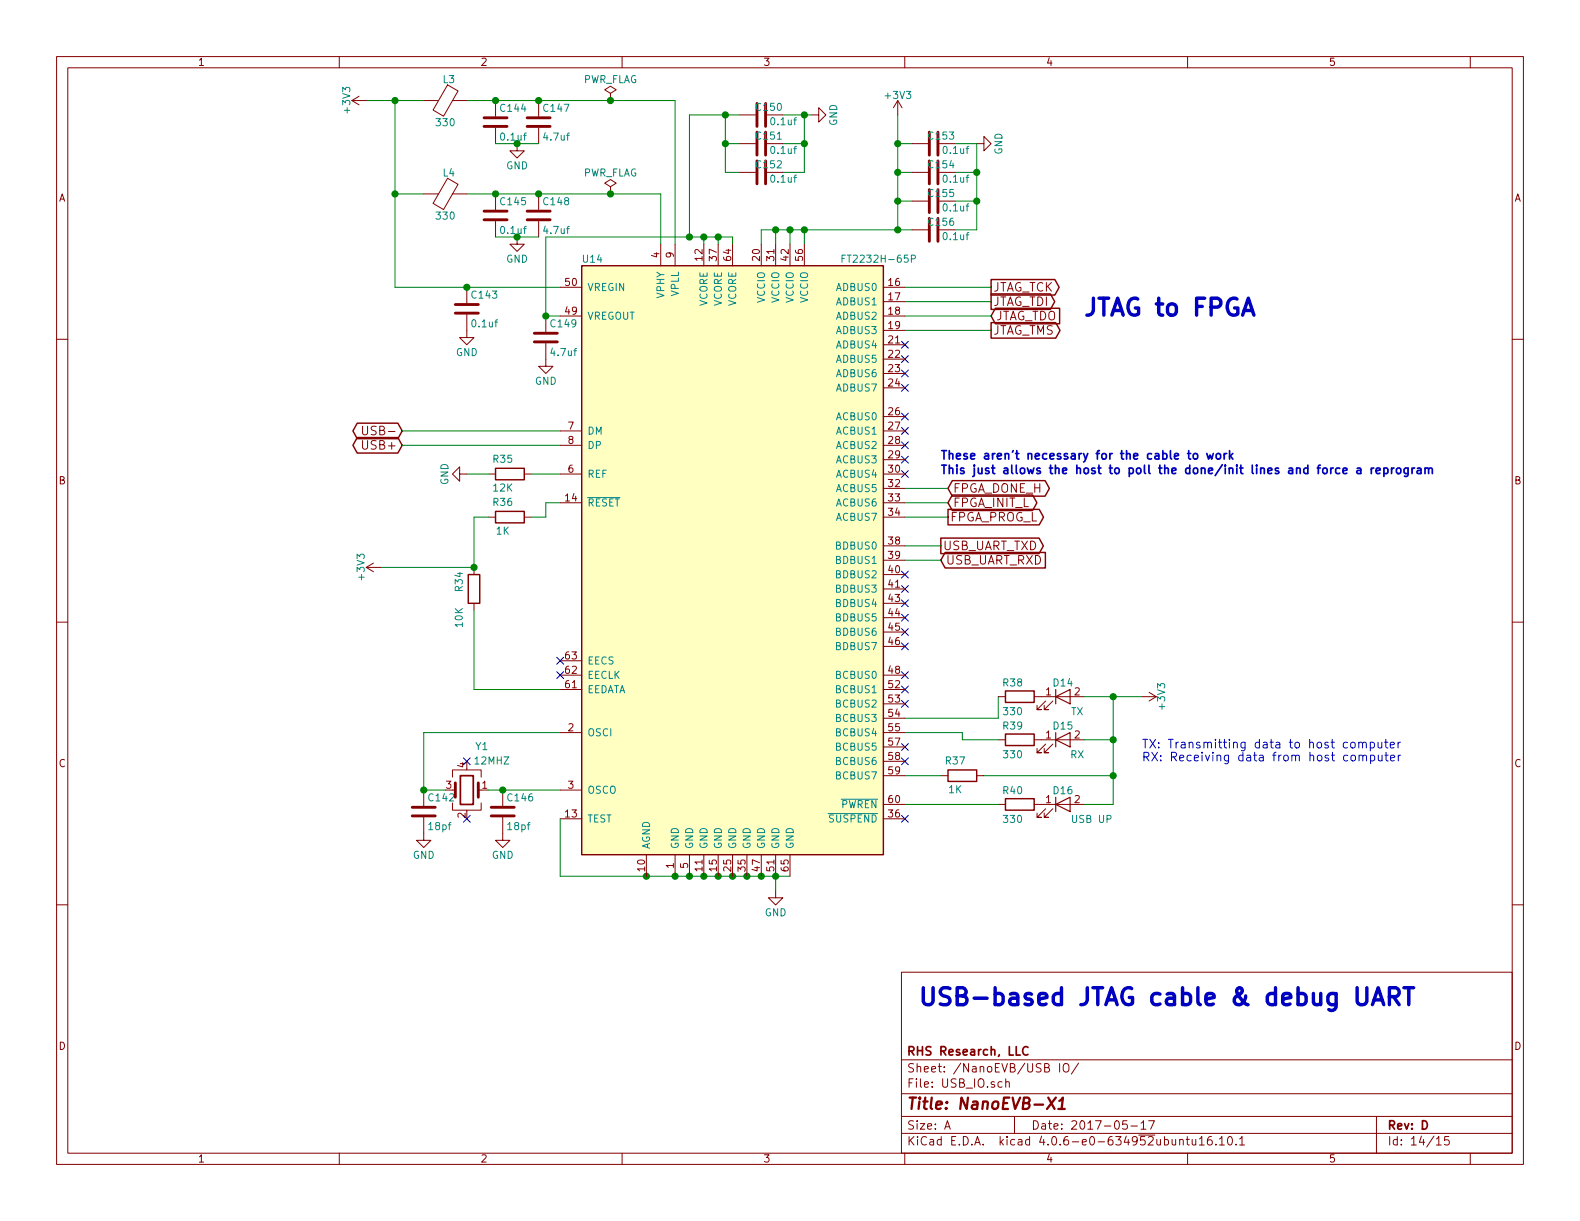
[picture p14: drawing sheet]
<svg xmlns="http://www.w3.org/2000/svg" width="279mm" height="216mm" viewBox="0 0 279 216" stroke-linecap="round" stroke-linejoin="round" font-family="sans-serif">
<defs><g id="words">
<g font-size="4.2" fill="#0000c2">
<text x="191.8" y="55.9">JTAG to FPGA</text>
<text x="162.6" y="177.8">USB-based JTAG cable &amp; debug UART</text>
</g>
<text font-size="2.8" fill="#840000" x="160.4" y="196.2">Title: NanoEVB-X1</text>
<g font-size="2.1" fill="#840000">
<text x="175.7" y="51.6">JTAG_TCK</text>
<text x="175.7" y="54.1">JTAG_TDI</text>
<text x="175.7" y="59.2">JTAG_TMS</text>
<text x="176.2" y="56.6">JTAG_TDO</text>
<text x="65" y="77">USB-</text>
<text x="64.5" y="79.5">USB+</text>
<text x="168.6" y="89.7">FPGA_INIT_L</text>
<text x="168.6" y="87.1">FPGA_DONE_H</text>
<text x="168" y="92.2">FPGA_PROG_L</text>
<text x="166.8" y="97.3">USB_UART_TXD</text>
<text x="167.3" y="99.8">USB_UART_RXD</text>
<text x="160.4" y="189.6">Sheet: /NanoEVB/USB IO/</text>
<text x="160.4" y="186.6">RHS Research, LLC</text>
<text x="160.4" y="192.3">File: USB_IO.sch</text>
<text x="160.4" y="202.5">KiCad E.D.A. kicad 4.0.6-e0-634952ubuntu16.10.1</text>
<text x="160.4" y="199.7">Size: A</text>
<text x="182.4" y="199.7">Date: 2017-05-17</text>
<text x="245.4" y="199.7">Rev: D</text>
<text x="245.4" y="202.5">Id: 14/15</text>
</g>
<g font-size="2.1" fill="#0000c2">
<text x="166.4" y="81.3">These aren't necessary for the cable to work</text>
<text x="166.4" y="83.8">This just allows the host to poll the done/init lines and force a reprogram</text>
<text x="201.9" y="132.3">TX: Transmitting data to host computer</text>
<text x="201.9" y="134.6">RX: Receiving data from host computer</text>
</g>
<g font-size="1.8" fill="#840000">
<text x="35" y="11.6">1</text>
<text x="85" y="11.6">2</text>
<text x="135" y="11.6">3</text>
<text x="185" y="11.6">4</text>
<text x="235" y="11.6">5</text>
<text x="10.4" y="35.6">A</text>
<text x="267.8" y="35.6">A</text>
<text x="116.6" y="45.6" transform="rotate(-90 116.6 45.6)">4</text>
<text x="119.1" y="45.6" transform="rotate(-90 119.1 45.6)">9</text>
<text x="124.2" y="46.1" transform="rotate(-90 124.2 46.1)">12</text>
<text x="126.7" y="46.1" transform="rotate(-90 126.7 46.1)">37</text>
<text x="129.3" y="46.1" transform="rotate(-90 129.3 46.1)">64</text>
<text x="134.4" y="46.1" transform="rotate(-90 134.4 46.1)">20</text>
<text x="136.9" y="46.1" transform="rotate(-90 136.9 46.1)">31</text>
<text x="139.4" y="46.1" transform="rotate(-90 139.4 46.1)">42</text>
<text x="142" y="46.1" transform="rotate(-90 142 46.1)">56</text>
<text x="100" y="50.5">50</text>
<text x="157.1" y="50.5">16</text>
<text x="157.1" y="53.1">17</text>
<text x="100" y="55.6">49</text>
<text x="157.1" y="55.6">18</text>
<text x="157.1" y="58.2">19</text>
<text x="157.1" y="60.7">21</text>
<text x="157.1" y="63.2">22</text>
<text x="157.1" y="65.8">23</text>
<text x="157.1" y="68.3">24</text>
<text x="100.5" y="75.9">7</text>
<text x="157.1" y="73.4">26</text>
<text x="157.1" y="75.9">27</text>
<text x="100.5" y="83.6">6</text>
<text x="100.5" y="78.5">8</text>
<text x="157.1" y="83.6">30</text>
<text x="157.1" y="78.5">28</text>
<text x="157.1" y="81">29</text>
<text x="10.4" y="85.6">B</text>
<text x="100" y="88.6">14</text>
<text x="157.1" y="86.1">32</text>
<text x="157.1" y="88.6">33</text>
<text x="267.8" y="85.6">B</text>
<text x="157.1" y="91.2">34</text>
<text x="157.1" y="101.3">40</text>
<text x="157.1" y="96.3">38</text>
<text x="157.1" y="98.8">39</text>
<text x="157.1" y="103.9">41</text>
<text x="157.1" y="106.4">43</text>
<text x="157.1" y="109">44</text>
<text x="157.1" y="111.5">45</text>
<text x="100" y="119.1">62</text>
<text x="100" y="116.6">63</text>
<text x="157.1" y="114">46</text>
<text x="157.1" y="119.1">48</text>
<text x="100" y="121.7">61</text>
<text x="157.1" y="121.7">52</text>
<text x="157.1" y="124.2">53</text>
<text x="184.9" y="122.9">1</text>
<text x="190" y="122.9">2</text>
<text x="100.5" y="129.3">2</text>
<text x="157.1" y="126.7">54</text>
<text x="157.1" y="129.3">55</text>
<text x="157.1" y="131.8">57</text>
<text x="184.9" y="130.6">1</text>
<text x="190" y="130.6">2</text>
<text x="10.4" y="135.6">C</text>
<text x="82.3" y="135.7" transform="rotate(-90 82.3 135.7)">4</text>
<text x="157.1" y="134.4">58</text>
<text x="157.1" y="136.9">59</text>
<text x="267.8" y="135.6">C</text>
<text x="78.9" y="139.4">3</text>
<text x="85.2" y="139.4">1</text>
<text x="100.5" y="139.4">3</text>
<text x="157.1" y="142">60</text>
<text x="184.9" y="142">1</text>
<text x="190" y="142">2</text>
<text x="82.3" y="144.6" transform="rotate(-90 82.3 144.6)">2</text>
<text x="100" y="144.5">13</text>
<text x="157.1" y="144.5">36</text>
<text x="114" y="154" transform="rotate(-90 114 154)">10</text>
<text x="119.1" y="153.5" transform="rotate(-90 119.1 153.5)">1</text>
<text x="121.7" y="153.5" transform="rotate(-90 121.7 153.5)">5</text>
<text x="124.2" y="154" transform="rotate(-90 124.2 154)">11</text>
<text x="126.7" y="154" transform="rotate(-90 126.7 154)">15</text>
<text x="129.3" y="154" transform="rotate(-90 129.3 154)">25</text>
<text x="131.8" y="154" transform="rotate(-90 131.8 154)">35</text>
<text x="134.4" y="154" transform="rotate(-90 134.4 154)">47</text>
<text x="136.9" y="154" transform="rotate(-90 136.9 154)">51</text>
<text x="139.4" y="154" transform="rotate(-90 139.4 154)">65</text>
<text x="10.4" y="185.6">D</text>
<text x="267.8" y="185.6">D</text>
<text x="35" y="205.5">1</text>
<text x="85" y="205.5">2</text>
<text x="135" y="205.5">3</text>
<text x="185" y="205.5">4</text>
<text x="235" y="205.5">5</text>
</g>
<g font-size="1.8" fill="#008484">
<text x="78.4" y="14.7">L3</text>
<text x="103" y="14.7">PWR_FLAG</text>
<text x="156.7" y="17.5">+3V3</text>
<text x="61.9" y="19.8" transform="rotate(-90 61.9 19.8)">+3V3</text>
<text x="77.3" y="22.3">330</text>
<text x="88.6" y="19.8">C144</text>
<text x="96.2" y="19.8">C147</text>
<text x="133.9" y="19.6">C150</text>
<text x="136.4" y="22.1">0.1uf</text>
<text x="148" y="22.3" transform="rotate(-90 148 22.3)">GND</text>
<text x="88.7" y="24.8">0.1uf</text>
<text x="89.5" y="29.9">GND</text>
<text x="96.3" y="24.8">4.7uf</text>
<text x="133.9" y="24.7">C151</text>
<text x="133.9" y="29.7">C152</text>
<text x="136.4" y="27.2">0.1uf</text>
<text x="164.3" y="24.7">C153</text>
<text x="164.3" y="29.7">C154</text>
<text x="166.9" y="27.2">0.1uf</text>
<text x="177.2" y="27.4" transform="rotate(-90 177.2 27.4)">GND</text>
<text x="78.4" y="31.2">L4</text>
<text x="103" y="31.2">PWR_FLAG</text>
<text x="136.4" y="32.3">0.1uf</text>
<text x="164.3" y="34.8">C155</text>
<text x="166.9" y="32.3">0.1uf</text>
<text x="77.3" y="38.8">330</text>
<text x="88.6" y="36.3">C145</text>
<text x="88.7" y="41.4">0.1uf</text>
<text x="96.2" y="36.3">C148</text>
<text x="96.3" y="41.4">4.7uf</text>
<text x="164.3" y="39.9">C156</text>
<text x="166.9" y="37.4">0.1uf</text>
<text x="89.5" y="46.4">GND</text>
<text x="103.1" y="46.4">U14</text>
<text x="149.8" y="46.4">FT2232H-65P</text>
<text x="166.9" y="42.4">0.1uf</text>
<text x="83.5" y="52.8">C143</text>
<text x="103.9" y="51.4">VREGIN</text>
<text x="117.5" y="52.8" transform="rotate(-90 117.5 52.8)">VPHY</text>
<text x="120" y="52.5" transform="rotate(-90 120 52.5)">VPLL</text>
<text x="135.3" y="53.6" transform="rotate(-90 135.3 53.6)">VCCIO</text>
<text x="137.8" y="53.6" transform="rotate(-90 137.8 53.6)">VCCIO</text>
<text x="140.3" y="53.6" transform="rotate(-90 140.3 53.6)">VCCIO</text>
<text x="142.9" y="53.6" transform="rotate(-90 142.9 53.6)">VCCIO</text>
<text x="147.9" y="51.4">ADBUS0</text>
<text x="147.9" y="54">ADBUS1</text>
<text x="83.6" y="57.9">0.1uf</text>
<text x="97.5" y="57.9">C149</text>
<text x="103.9" y="56.5">VREGOUT</text>
<text x="125.1" y="54.3" transform="rotate(-90 125.1 54.3)">VCORE</text>
<text x="127.6" y="54.3" transform="rotate(-90 127.6 54.3)">VCORE</text>
<text x="130.2" y="54.3" transform="rotate(-90 130.2 54.3)">VCORE</text>
<text x="147.9" y="56.5">ADBUS2</text>
<text x="147.9" y="59.1">ADBUS3</text>
<text x="80.6" y="62.9">GND</text>
<text x="97.6" y="62.9">4.7uf</text>
<text x="147.9" y="61.6">ADBUS4</text>
<text x="147.9" y="64.1">ADBUS5</text>
<text x="94.6" y="68">GND</text>
<text x="147.9" y="66.7">ADBUS6</text>
<text x="147.9" y="69.2">ADBUS7</text>
<text x="103.9" y="76.8">DM</text>
<text x="147.9" y="74.3">ACBUS0</text>
<text x="147.9" y="76.8">ACBUS1</text>
<text x="87.3" y="81.8">R35</text>
<text x="103.9" y="79.4">DP</text>
<text x="147.9" y="79.4">ACBUS2</text>
<text x="147.9" y="81.9">ACBUS3</text>
<text x="79.3" y="85.8" transform="rotate(-90 79.3 85.8)">GND</text>
<text x="87.3" y="86.9">12K</text>
<text x="87.3" y="89.4">R36</text>
<text x="103.9" y="84.5">REF</text>
<text x="103.9" y="89.5">RESET</text>
<text x="147.9" y="84.5">ACBUS4</text>
<text x="147.9" y="87">ACBUS5</text>
<text x="147.9" y="89.5">ACBUS6</text>
<text x="87.8" y="94.5">1K</text>
<text x="147.9" y="92.1">ACBUS7</text>
<text x="147.9" y="97.2">BDBUS0</text>
<text x="147.9" y="99.7">BDBUS1</text>
<text x="64.5" y="102.4" transform="rotate(-90 64.5 102.4)">+3V3</text>
<text x="81.8" y="104.5" transform="rotate(-90 81.8 104.5)">R34</text>
<text x="147.9" y="102.2">BDBUS2</text>
<text x="147.9" y="104.8">BDBUS3</text>
<text x="147.9" y="107.3">BDBUS4</text>
<text x="81.8" y="110.8" transform="rotate(-90 81.8 110.8)">10K</text>
<text x="147.9" y="109.9">BDBUS5</text>
<text x="147.9" y="112.4">BDBUS6</text>
<text x="103.9" y="117.5">EECS</text>
<text x="147.9" y="114.9">BDBUS7</text>
<text x="103.9" y="122.6">EEDATA</text>
<text x="103.9" y="120">EECLK</text>
<text x="147.9" y="122.6">BCBUS1</text>
<text x="147.9" y="125.1">BCBUS2</text>
<text x="147.9" y="120">BCBUS0</text>
<text x="177.4" y="121.4">R38</text>
<text x="186.3" y="121.4">D14</text>
<text x="206" y="125.3" transform="rotate(-90 206 125.3)">+3V3</text>
<text x="103.9" y="130.2">OSCI</text>
<text x="147.9" y="127.6">BCBUS3</text>
<text x="147.9" y="130.2">BCBUS4</text>
<text x="177.4" y="129">R39</text>
<text x="177.6" y="126.4">330</text>
<text x="186.3" y="129">D15</text>
<text x="189.4" y="126.4">TX</text>
<text x="84" y="135.2">12MHZ</text>
<text x="84.1" y="132.6">Y1</text>
<text x="147.9" y="132.7">BCBUS5</text>
<text x="147.9" y="135.3">BCBUS6</text>
<text x="147.9" y="137.8">BCBUS7</text>
<text x="167.3" y="135.2">R37</text>
<text x="177.6" y="134.1">330</text>
<text x="189.3" y="134.1">RX</text>
<text x="75.9" y="141.7">C142</text>
<text x="89.9" y="141.7">C146</text>
<text x="103.9" y="140.3">OSCO</text>
<text x="148.6" y="142.9">PWREN</text>
<text x="167.8" y="140.2">1K</text>
<text x="177.4" y="140.4">R40</text>
<text x="186.3" y="140.4">D16</text>
<text x="75.9" y="146.8">18pf</text>
<text x="89.9" y="146.8">18pf</text>
<text x="103.9" y="145.4">TEST</text>
<text x="146.6" y="145.4">SUSPEND</text>
<text x="177.6" y="145.5">330</text>
<text x="189.7" y="145.5">USB UP</text>
<text x="73" y="151.8">GND</text>
<text x="86.9" y="151.8">GND</text>
<text x="114.9" y="150.1" transform="rotate(-90 114.9 150.1)">AGND</text>
<text x="120" y="150.1" transform="rotate(-90 120 150.1)">GND</text>
<text x="122.6" y="150.1" transform="rotate(-90 122.6 150.1)">GND</text>
<text x="125.1" y="150.1" transform="rotate(-90 125.1 150.1)">GND</text>
<text x="127.6" y="150.1" transform="rotate(-90 127.6 150.1)">GND</text>
<text x="130.2" y="150.1" transform="rotate(-90 130.2 150.1)">GND</text>
<text x="132.7" y="150.1" transform="rotate(-90 132.7 150.1)">GND</text>
<text x="135.3" y="150.1" transform="rotate(-90 135.3 150.1)">GND</text>
<text x="137.8" y="150.1" transform="rotate(-90 137.8 150.1)">GND</text>
<text x="140.3" y="150.1" transform="rotate(-90 140.3 150.1)">GND</text>
<text x="135.2" y="162">GND</text>
</g>
</g></defs>
<g fill="none" stroke="#840000" stroke-width=".18">
<path d="M10 10h259.4v195.9h-259.4zM12 12h255.4v191.9h-255.4zM60 10v2M62.2 17.8h2.6M62.2 17.8l1.3 .7M63.5 17l-1.3 .8M74.9 17.8h2.6M79.1 15l1.9 1.1-2.6 4.4-1.8-1zM80 17.8h2.5M87.6 17.8v2.8M95.2 17.8v2.8M107.9 17.8h.1"/>
<path d="M107.9 16.5l1.1-.6-1.1-.7-1 .7 1 .6v1.3M110 10v2M158.7 17.8l-.7 1.3M158.7 17.8v2.5M158.7 17.8l.8 1.3M160 10v2M210 10v2M260 10v2M74.9 34.3h2.6M79.1 31.5l1.9 1.1-2.6 4.5-1.8-1.1zM80 34.3h2.5M87.6 22.6v2.8"/>
<path d="M87.6 34.3v2.8M87.6 39.1v2.8M91.4 25.4v1.3h1.3l-1.3 1.2-1.2-1.2h1.2M95.2 22.6v2.8M95.2 34.3v2.8M95.2 39.1v2.8M107.9 34.3h.1M107.9 33l1.1-.6-1.1-.6-1 .6 1 .6v1.3M130.8 20.3h2.8M130.8 25.4h2.8M130.8 30.5h2.8M135.6 20.3h2.8"/>
<path d="M135.6 25.4h2.8M135.6 30.5h2.8M143.5 20.3h1.3v-1.2l1.2 1.2-1.2 1.3v-1.3M161.3 25.4h2.8M161.3 30.5h2.8M161.3 35.6h2.8M166.1 25.4h2.8M166.1 30.5h2.8M166.1 35.6h2.8M172.7 25.4h1.3v-1.3l1.3 1.3-1.3 1.3v-1.3M10 60h2M82.5 55.6v4.1h1.3l-1.3 1.3-1.2-1.3h1.2"/>
<path d="M82.5 50.8v2.8M91.4 41.9v1.3h1.3l-1.3 1.3-1.2-1.3h1.2M96.5 55.9v2.8M99.1 50.8h3.8M99.1 55.9h3.8M116.8 43.2v3.8M119.4 43.2v3.8M124.5 43.2v3.8M127 43.2v3.8M129.5 43.2v3.8M134.6 43.2v3.8M137.2 43.2v3.8"/>
<path d="M139.7 43.2v3.8M142.2 43.2v3.8M156.2 50.8h3.8M156.2 53.3h3.8M156.2 55.9h3.8M156.2 58.4h3.8M161.3 40.6h2.8M166.1 40.6h2.8M267.4 60h2M64.1 75.4l.1 1.3a.48 .48 0 0 0 .8-.1v-1.2M96.5 60.7v4.1h1.3l-1.3 1.2-1.3-1.2h1.3M99.1 76.2h3.8"/>
<path d="M99.1 78.7h3.8M156.2 76.2h3.8M156.2 78.7h3.8M156.2 61h3.8M156.2 63.5h3.8M156.2 66h3.8M156.2 68.6h3.8M156.2 73.7h3.8M66 99.6l-1.2 .7M81.3 83.8v-1.2l-1.3 1.2 1.3 1.3v-1.3h1.2M86.4 83.8h1.2M86.4 91.4h1.2"/>
<path d="M92.7 83.8h1.3M92.7 91.4h1.3M99.1 83.8h3.8M99.1 88.9h3.8M156.2 83.8h3.8M156.2 91.4h3.8M156.2 86.4h3.8M156.2 88.9h3.8M156.2 96.5h3.8M156.2 81.3h3.8M156.2 99.1h3.8M10 110h2"/>
<path d="M64.8 100.3l1.2 .8M64.8 100.3h2.5M83.8 100.3v1.3M83.8 106.7v1.3M99.1 119.4h3.8M99.1 116.8h3.8M156.2 101.6h3.8M156.2 104.1h3.8M156.2 119.4h3.8M156.2 106.7h3.8M156.2 109.2h3.8M156.2 111.8h3.8"/>
<path d="M156.2 114.3h3.8M267.4 110h2M74.9 139.7v2.8M80 137.4v-1.3h5.1v1.3M80 139.7h.5M84.6 139.7h.5M88.9 139.7v2.8M99.1 139.7h3.8M99.1 129.5h3.8M99.1 121.9h3.8M156.2 137.2h3.8M156.2 129.5h3.8"/>
<path d="M156.2 121.9h3.8M156.2 124.5h3.8M156.2 127h3.8M156.2 132.1h3.8M156.2 134.6h3.8M166.4 137.2h1.2M172.7 137.2h1.3M176.5 123.2h1.3M176.5 130.8h1.3M182.9 123.2h8.9M182.9 130.8h8.9M184.9 124l-1.5 1.5h.7h-.7v-.8"/>
<path d="M184.9 131.6l-1.5 1.5h.7h-.7v-.8M186.2 124l-1.5 1.5h.7h-.7v-.8M186.2 131.6l-1.5 1.5h.7h-.7v-.8M201.9 123.2h2.6M203.2 122.4l1.3 .8M204.5 123.2l-1.3 .8M10 160h2M74.9 144.5v4.1h1.3l-1.3 1.3-1.2-1.3h1.2M80 142v1.3h5.1v-1.3M88.9 144.5v4.1h1.3l-1.3 1.3-1.3-1.3h1.3M99.1 144.8h3.8M114.3 151.1v3.8"/>
<path d="M119.4 151.1v3.8M121.9 151.1v3.8M124.5 151.1v3.8M127 151.1v3.8M129.5 151.1v3.8M132.1 151.1v3.8M134.6 151.1v3.8M137.2 157.5v1.3h1.2l-1.2 1.2-1.3-1.2h1.3M137.2 151.1v3.8M139.7 151.1v3.8M156.2 142.2h3.8M156.2 144.8h3.8"/>
<path d="M176.5 142.2h1.3M182.9 142.2h8.9M184.9 143l-1.5 1.5h.7h-.7v-.7M186.2 143l-1.5 1.5h.7h-.7v-.7M267.4 160h2M159.4 171.9h108v32h-108zM159.4 197.4h108M159.4 193.4h108M159.4 187.4h108M167.1 199.7l.4-1.5 .5 1.5M167.2 199.2h.7M177.2 191.3h-.4l-.3 .2 .1 .6 .2 .2 .4-.1"/>
<path d="M177.9 191.4l.2-.1h.3l.1 1M177.9 190.8v1.5M179.4 197.4v3M187.4 188.1v1.5M188.1 188.3l.3-.2a.53 .53 0 0 1 .6 .5v.5a.51 .51 0 0 1-.8 .4 1.05 1.05 0 0 1-.1-1.2zM190.7 188l-1.2 1.9M199.3 198.2h-.7l-.1 .7 .2-.1h.5l.2 .2-.1 .5-.2 .2-.6-.2M200 199.1h1.1M201.8 198.6l.4-.4v1.5M201.8 199.7h.8M203.1 198.2h1l-.6 1.5M243.4 197.4v6.5"/>
<path d="M60 203.9v2M110 203.9v2M159.4 200.4h108M160 203.9v2M208.6 201.6l.2-.1h.4v1M208.6 201.5v1M209.8 201.5h.5M210 201v1.3l.3 .2M210 203.9v2M210.8 201.5l.1 .9 .4 .1 .2-.2M211.5 201.5v1M212.1 201.4l.4-.4v1.5"/>
<path d="M212.1 202.5h.9M214.2 201a.59 .59 0 0 0-.7 .6l.1 .7 .2 .2 .5-.2 .1-.5-.2-.2-.4-.1-.3 .3M215 202.3v.2M215.6 201.4l.5-.4v1.5M215.6 202.5h.9M217.2 201.1l.2-.1a.81 .81 0 0 1 .6 .6 .81 .81 0 0 1-.3 .8l-.1 .1a.79 .79 0 0 1-.4-1.4zM218.6 202.3v.2M219.2 201.4l.4-.4v1.5M219.2 202.5h.9M254 201.4l.4-.4v1.5M254 202.5h.9M256.2 201h-.7l-.1 .7 .3-.2 .4 .1 .2 .2-.1 .5-.2 .2-.6-.2"/>
<path d="M260 203.9v2"/>
</g>
<path d="M185.4 194.1l1.1 2M186.7 194.1l-1.6 2M187.1 196.1h1.2M187.3 194.7l.7-.6-.3 2" fill="none" stroke="#840000" stroke-width=".41"/>
<path d="M81.4 137.2h2.3v5h-2.3zM181.8 185.2a.7 .7 0 0 0-.9 .2 .7 .7 0 0 0 .1 1 .55 .55 0 0 0 .8 0" fill="none" stroke="#840000" stroke-width=".3"/>
<g fill="none" stroke="#840000" stroke-width=".51">
<path d="M133.9 18.3v4.1M135.4 18.3v4.1M85.6 38.9h4.1M85.6 37.3h4.1M85.6 22.4h4.1M85.6 20.8h4.1M93.2 38.9h4.1M93.2 37.3h4.1M93.2 22.4h4.1M93.2 20.8h4.1M133.9 23.4v4M133.9 28.4v4.1"/>
<path d="M135.4 23.4v4M135.4 28.4v4.1M164.3 23.4v4M164.3 28.4v4.1M164.3 33.5v4.1M164.3 38.6v4.1M165.9 23.4v4M165.9 28.4v4.1M165.9 33.5v4.1M165.9 38.6v4.1M80.5 55.4h4.1M80.5 53.8h4.1"/>
<path d="M94.5 58.9h4.1M94.5 60.5h4.1M80.5 138.4v2.6M84.6 138.4v2.6M72.9 144.3h4.1M72.9 142.7h4.1M86.9 144.3h4M86.9 142.7h4"/>
</g>
<g fill="none" stroke="#840000" stroke-width=".25">
<path d="M102.9 47h53.3v104.1h-53.3zM175.3 52h10.5l.7 1.3-.7 1.4h-10.5zM175.3 49.4h11.2l.8 1.4-.8 1.4h-11.2zM175.3 57h11.4l.8 1.4-.8 1.4h-11.4zM176 54.5h11.4v2.8h-11.4l-.7-1.4zM63.2 74.8h7.2l.7 1.4-.7 1.4h-7.2l-.8-1.4zM63.2 77.4h7.2l.7 1.3-.7 1.4h-7.2l-.8-1.4zM87.6 82.8h5.1v2h-5.1zM87.6 90.4h5.1v2.1h-5.1zM166.4 95.1h17.3l.8 1.4-.8 1.4h-17.3zM167.1 97.7h17.8v2.7h-17.8l-.7-1.3zM167.6 90.1h16.2l.7 1.3-.7 1.4h-16.2z"/>
<path d="M168.4 87.5h14.2l.8 1.4-.8 1.4h-14.2l-.8-1.4zM168.4 85h16.4l.8 1.4-.8 1.3h-16.4l-.8-1.3zM82.8 101.6h2v5.1h-2zM167.6 136.1h5.1v2.1h-5.1zM177.8 122.2h5.1v2h-5.1zM177.8 129.8h5.1v2h-5.1zM177.8 141.2h5.1v2.1h-5.1z"/>
</g>
<g fill="none" stroke="#000084" stroke-width=".18">
<path d="M159.4 78.1l1.2 1.2M159.4 75.6l1.2 1.2M159.4 73.1l1.2 1.2M159.4 60.4l1.2 1.2M159.4 62.9l1.2 1.2M159.4 65.4l1.2 1.2M159.4 68l1.2 1.2M160.6 78.1l-1.2 1.2M160.6 75.6l-1.2 1.2M160.6 73.1l-1.2 1.2M160.6 60.4l-1.2 1.2M160.6 62.9l-1.2 1.2"/>
<path d="M160.6 65.4l-1.2 1.2M160.6 68l-1.2 1.2M159.4 83.2l1.2 1.2M159.4 80.7l1.2 1.2M160.6 83.2l-1.2 1.2M160.6 80.7l-1.2 1.2M98.5 118.8l1.2 1.2M98.5 116.2l1.2 1.2M99.7 118.8l-1.2 1.2M99.7 116.2l-1.2 1.2M159.4 118.8l1.2 1.2M159.4 113.7l1.2 1.2"/>
<path d="M159.4 111.2l1.2 1.2M159.4 108.6l1.2 1.2M159.4 106.1l1.2 1.2M159.4 103.5l1.2 1.2M159.4 101l1.2 1.2M160.6 118.8l-1.2 1.2M160.6 113.7l-1.2 1.2M160.6 111.2l-1.2 1.2M160.6 108.6l-1.2 1.2M160.6 106.1l-1.2 1.2M160.6 103.5l-1.2 1.2M160.6 101l-1.2 1.2"/>
<path d="M81.9 134l1.3 1.2M83.2 134l-1.3 1.2M159.4 134l1.2 1.2M159.4 131.5l1.2 1.2M159.4 123.9l1.2 1.2M159.4 121.3l1.2 1.2M160.6 134l-1.2 1.2M160.6 131.5l-1.2 1.2M160.6 123.9l-1.2 1.2M160.6 121.3l-1.2 1.2M81.9 144.2l1.3 1.2M83.2 144.2l-1.3 1.2"/>
<path d="M159.4 144.2l1.2 1.2M160.6 144.2l-1.2 1.2"/>
</g>
<path d="M186.7 123.2l2.5-1.3v2.6zM186.7 130.8l2.5-1.3v2.6zM186.7 121.9v2.6M186.7 129.5v2.6M186.7 142.2l2.5-1.2v2.5zM186.7 141v2.5" fill="none" stroke="#840000" stroke-width=".2"/>
<g fill="none" stroke="#0000c2" stroke-width=".18">
<path d="M239 131.3l.3-.1 .3 .3v.5l-.3 .3-.3-.1-.2-.2v-.5zM240.3 131.4l.1-.1a.36 .36 0 0 1 .5 .2v.8M240.3 131.2v1.1M240.3 133.7l.1-.1a.36 .36 0 0 1 .6 .2v.7M240.3 133.5v1M240.9 131.5a.35 .35 0 0 1 .4-.3 .35 .35 0 0 1 .3 .3v.8M241 133.8a.35 .35 0 0 1 .3-.3 .35 .35 0 0 1 .4 .3v.7M242.3 131.3a.48 .48 0 0 1 .7 .1v.7a.48 .48 0 0 1-.7 .1M242.3 131.2v1.6M242.4 133.6a.48 .48 0 0 1 .6 .1v.7a.48 .48 0 0 1-.6 .1M242.4 133.5v1.6M243.7 131.2v.9a.38 .38 0 0 0 .6 0"/>
<path d="M243.7 133.5v.8a.38 .38 0 0 0 .7 .1M244.3 131.2v1.1M244.4 133.5v1M244.9 131.2h.5M244.9 133.5h.6M245.1 130.7v1.4l.3 .2M245.1 133v1.3l.4 .2M245.8 131.7l.8-.1-.1-.3-.4-.1-.3 .3 .1 .7h.6M245.9 134l.7-.1v-.3l-.5-.1-.2 .3 .1 .7h.6M247.2 131.2v1.1M247.3 133.5v1M247.6 131.2l-.2 .1-.2 .2"/>
<path d="M247.7 133.5l-.3 .1-.1 .2"/>
</g>
<g fill="none" stroke="#008400" stroke-width=".18">
<path d="M64.8 17.8h10.1M69.8 17.8v33h29.3M82.5 17.8h36.9v25.4M69.8 34.3h5.1M82.5 34.3h34.3v8.9M87.6 25.4h7.6M128.3 25.4h2.5M128.3 20.3v10.2h2.5M130.8 20.3h-8.9v21.6M138.4 25.4h3.8M138.4 20.3h5.1M142.2 20.3v10.2h-3.8"/>
<path d="M158.7 25.4h2.6M158.7 30.5h2.6M158.7 35.6h2.6M158.7 20.3v20.3M168.9 25.4h3.8v15.2h-3.8M168.9 30.5h3.8M168.9 35.6h3.8M87.6 41.9h7.6M124.5 41.9v1.3M127 41.9v1.3M129.5 43.2v-1.3h-33v14h2.6M137.2 40.6v2.6"/>
<path d="M139.7 40.6v2.6M142.2 40.6v2.6M160 55.9h15.3M160 50.8h15.3M160 53.3h15.3M160 58.4h15.3M161.3 40.6h-26.7v2.6M71.1 76.2h28M71.1 78.7h28M82.5 83.8h3.9M86.4 91.4h-2.6v8.9h-16.5M94 83.8h5.1"/>
<path d="M99.1 88.9h-2.6v2.5h-2.5M160 91.4h7.6M160 88.9h7.6M160 96.5h6.4M160 99.1h6.4M160 86.4h7.6M83.8 108v13.9h15.3M86.4 139.7h12.7M99.1 129.5h-24.2v10.2h3.8M160 129.5h10.2v1.3h6.3M160 137.2h6.4M174 137.2h22.8"/>
<path d="M176.5 123.2v3.8h-16.5M191.8 130.8h5M191.8 123.2h10.1M196.8 123.2v19h-5M99.1 144.8v10.1h40.6M137.2 154.9v2.6M160 142.2h16.5"/>
</g>
<g fill="#008400" stroke="#008400" stroke-width=".25">
<circle cx="87.6" cy="34.3" r=".51"/>
<circle cx="87.6" cy="17.8" r=".51"/>
<circle cx="91.4" cy="41.9" r=".51"/>
<circle cx="91.4" cy="25.4" r=".51"/>
<circle cx="95.3" cy="17.8" r=".51"/>
<circle cx="95.3" cy="34.3" r=".51"/>
<circle cx="69.9" cy="17.8" r=".51"/>
<circle cx="127" cy="41.9" r=".51"/>
<circle cx="142.2" cy="40.6" r=".51"/>
<circle cx="139.7" cy="40.6" r=".51"/>
<circle cx="137.2" cy="40.6" r=".51"/>
<circle cx="69.9" cy="34.3" r=".51"/>
<circle cx="82.6" cy="50.8" r=".51"/>
<circle cx="96.5" cy="55.9" r=".51"/>
<circle cx="124.5" cy="41.9" r=".51"/>
<circle cx="121.9" cy="41.9" r=".51"/>
<circle cx="142.2" cy="20.3" r=".51"/>
<circle cx="142.2" cy="25.4" r=".51"/>
<circle cx="128.3" cy="20.3" r=".51"/>
<circle cx="128.3" cy="25.4" r=".51"/>
<circle cx="158.8" cy="40.6" r=".51"/>
<circle cx="158.8" cy="30.5" r=".51"/>
<circle cx="158.8" cy="35.6" r=".51"/>
<circle cx="158.8" cy="25.4" r=".51"/>
<circle cx="172.7" cy="30.5" r=".51"/>
<circle cx="172.7" cy="35.6" r=".51"/>
<circle cx="134.6" cy="154.9" r=".51"/>
<circle cx="132.1" cy="154.9" r=".51"/>
<circle cx="129.5" cy="154.9" r=".51"/>
<circle cx="127" cy="154.9" r=".51"/>
<circle cx="124.5" cy="154.9" r=".51"/>
<circle cx="121.9" cy="154.9" r=".51"/>
<circle cx="119.4" cy="154.9" r=".51"/>
<circle cx="114.3" cy="154.9" r=".51"/>
<circle cx="83.8" cy="100.3" r=".51"/>
<circle cx="74.9" cy="139.7" r=".51"/>
<circle cx="88.9" cy="139.7" r=".51"/>
<circle cx="196.9" cy="123.2" r=".51"/>
<circle cx="196.9" cy="130.8" r=".51"/>
<circle cx="196.9" cy="137.2" r=".51"/>
<circle cx="108" cy="34.3" r=".51"/>
<circle cx="108" cy="17.8" r=".51"/>
<circle cx="137.2" cy="154.9" r=".51"/>
</g>
<path d="M102.9 47h53.3v104.1h-53.3z" fill="#ffffc2" stroke="#ffffc2" stroke-width=".18"/>
<path d="M148.9 45.7h.4M149.5 45.1h-.6v1.3M161.2 45.8l.6-.1v-.5l-.6-.1v1.3M103.9 88h5.7M146.4 143.9h8.8M148.7 141.3h6.5" fill="none" stroke="#008484" stroke-width=".18"/>
<path d="M240 174.7v2.4l.1 .3a.95 .95 0 0 0 1.5 0l.1-.3v-2.4M242.7 177.6l1-2.9 1 2.9M243 176.8h1.4M245.7 176.2h1.1a.81 .81 0 0 0 .7-.8 .81 .81 0 0 0-.7-.7h-1.1v2.9M246.4 176.2l1 1.4M248.3 174.7h1.7M249.1 174.7v2.9" fill="none" stroke="#0000c2" stroke-width=".61"/>
<g fill="none" stroke="#0000c2" stroke-width=".3">
<path d="M217.4 79.7v1.5M211.1 80.3l.2-.1 .4 .1 .1 .6-.1 .2-.4 .1-.2-.1zM213.4 80.2l.3 1 .3-.7 .3 .7 .3-1M215.1 80.3l.2-.1 .5 .1v.6l-.1 .2-.4 .1-.2-.1zM216.5 80.2v1M216.9 80.2l-.4 .3M217.6 80.6l.4 .6M218 80.2l-.6 .5M240 82.8h.6v.9M240.6 83.1l-.4 .1-.3 .2 .3 .3h.4M242.5 82.8v.9M242.9 82.8l-.4 .2"/>
<path d="M243.4 83.3l.7-.2-.1-.3h-.4l-.2 .2v.7h.6M244.7 82.8h.5l.2 .2-.1 .7h-.6M244.7 82.8v1.5M246.1 82.8v.9M246.5 82.8l-.4 .2M247 82.9l.2-.1 .4 .1 .1 .6-.1 .2h-.4l-.2-.1zM249 82.8l-.1 1.3-.2 .2-.3-.1M249 82.8h-.4l-.3 .2 .1 .6 .2 .1h.4M249.7 82.8v.9M250.1 82.8l-.4 .2M250.6 82.8h.6l.1 .9M251.3 83.1l-.5 .1-.2 .2 .2 .3h.5"/>
<path d="M252 82.9l.2-.1h.4v.9M252 82.8v.9M252.6 83a.36 .36 0 0 1 .4-.3 .36 .36 0 0 1 .3 .3v.7"/>
</g>
<use href="#words"/>
</svg>
